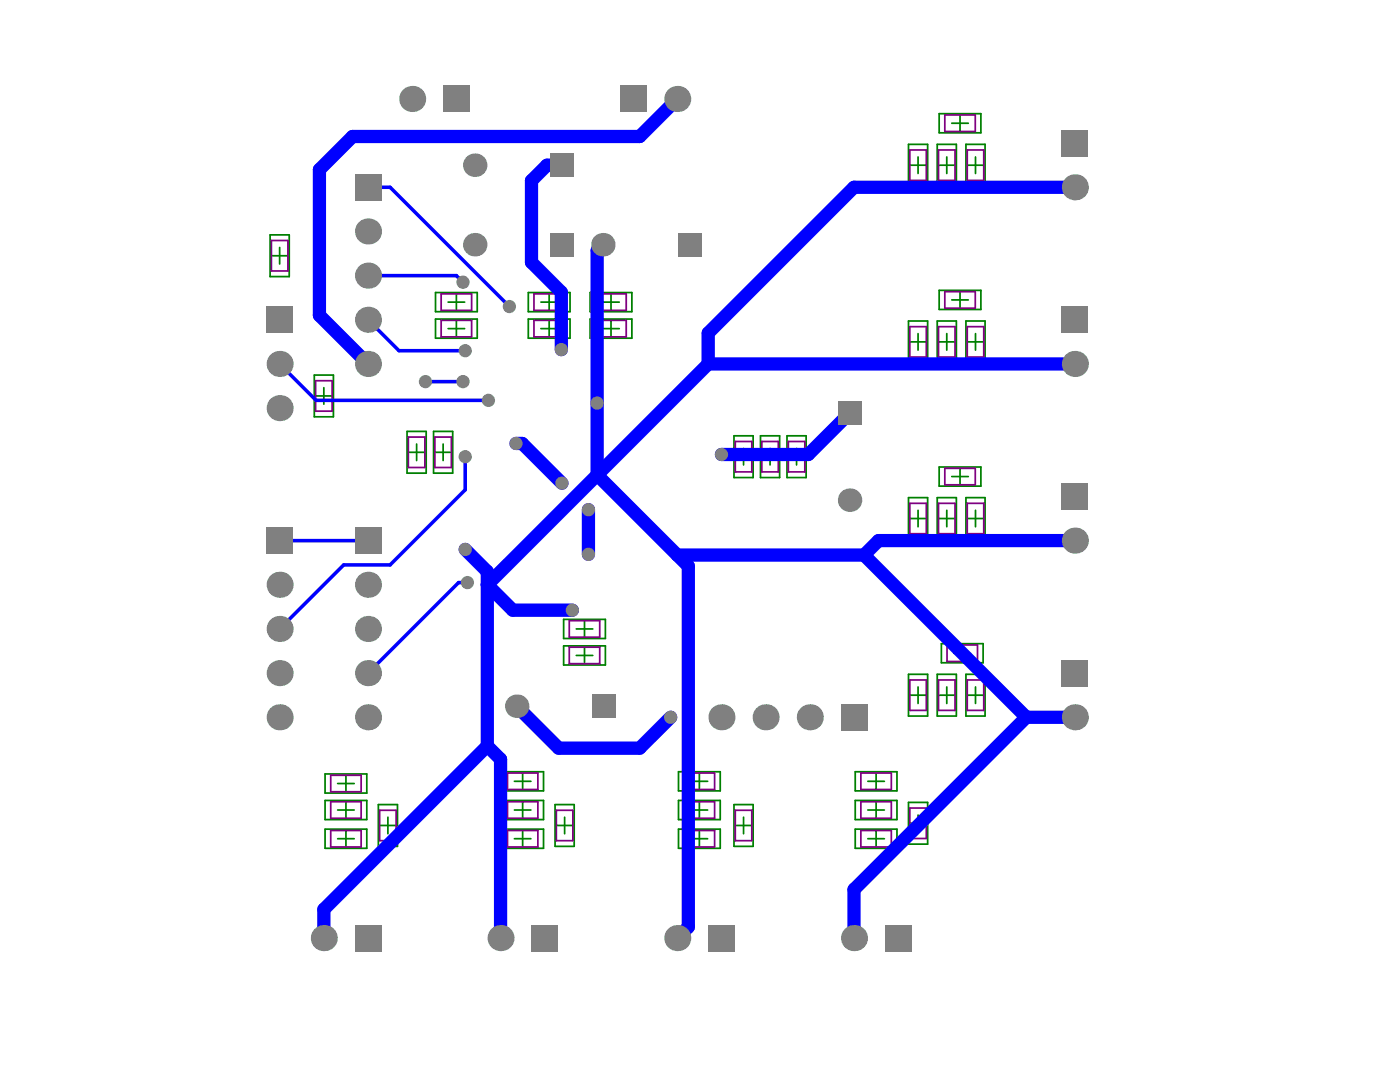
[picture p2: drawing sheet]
<svg xmlns="http://www.w3.org/2000/svg" width="279mm" height="216mm" viewBox="0 0 279 216" stroke-linecap="round" stroke-linejoin="round" font-family="sans-serif">
<g fill="none" stroke="#008000" stroke-width=".35">
<path d="M181.3 28.8h3.8v8.3h-3.8zM181.6 33h3.3M183.2 31.3v3.3M187 28.8h3.9v8.3h-3.9zM187.3 33h3.3M187.4 22.7h8.4v3.8h-8.4zM189 31.3v3.3M189.9 24.6h3.3M191.6 22.9v3.3M192.8 28.8h3.8v8.3h-3.8zM193 33h3.3M194.7 31.3v3.3"/>
<path d="M53.9 46.9h3.8v8.3h-3.8zM54.2 51h3.3M55.8 49.4v3.3M86.9 58.4h8.3v3.8h-8.3zM91.1 58.6v3.3M105.4 58.4h8.4v3.8h-8.4zM109.6 58.6v3.3M117.8 58.4h8.3v3.8h-8.3zM121.9 58.6v3.3M187.4 57.9h8.4v3.9h-8.4zM189.9 59.8h3.3M191.6 58.2v3.3"/>
<path d="M62.7 74.8h3.8v8.4h-3.8zM63 79h3.3M64.6 77.4v3.3M86.9 63.7h8.3v3.8h-8.3zM89.4 65.6h3.3M89.4 60.3h3.3M91.1 63.9v3.3M105.4 63.7h8.4v3.8h-8.4zM107.9 65.6h3.3M107.9 60.3h3.3M109.6 63.9v3.3M117.8 63.7h8.3v3.8h-8.3z"/>
<path d="M120.3 65.6h3.3M120.3 60.3h3.3M121.9 63.9v3.3M181.3 64.1h3.8v8.3h-3.8zM181.6 68.2h3.3M183.2 66.6v3.3M187 64.1h3.9v8.3h-3.9zM187.3 68.2h3.3M189 66.6v3.3M192.8 64.1h3.8v8.3h-3.8zM193 68.2h3.3M194.7 66.6v3.3"/>
<path d="M81.2 86.1h3.9v8.3h-3.9zM81.5 90.2h3.3M83.1 88.6v3.3M86.5 86.1h3.8v8.3h-3.8zM86.8 90.2h3.3M88.4 88.6v3.3M146.5 87h3.8v8.3h-3.8zM146.7 91.1h3.3M148.4 89.5v3.3M151.8 87h3.8v8.3h-3.8zM152 91.1h3.3M153.7 89.5v3.3"/>
<path d="M157.1 87h3.8v8.3h-3.8zM157.3 91.1h3.3M159 89.5v3.3M181.3 99.3h3.8v8.3h-3.8zM187 99.3h3.9v8.3h-3.9zM187.4 93.2h8.4v3.8h-8.4zM189.9 95.1h3.3M191.6 93.4v3.3M192.8 99.3h3.8v8.3h-3.8zM181.6 103.5h3.3M183.2 101.8v3.3M187.3 103.5h3.3"/>
<path d="M189 101.8v3.3M193 103.5h3.3M194.7 101.8v3.3M112.5 123.6h8.3v3.8h-8.3zM112.5 128.9h8.3v3.8h-8.3zM115 130.8h3.3M115 125.5h3.3M116.7 123.8v3.3M116.7 129.1v3.3M181.3 134.6h3.8v8.3h-3.8zM181.6 138.7h3.3M183.2 137.1v3.3"/>
<path d="M187 134.6h3.9v8.3h-3.9zM187.3 138.7h3.3M187.9 128.4h8.3v3.9h-8.3zM189 137.1v3.3M190.4 130.3h3.3M192 128.7v3.3M192.8 134.6h3.8v8.3h-3.8zM193 138.7h3.3M194.7 137.1v3.3M64.9 154.4h8.3v3.8h-8.3zM64.9 159.7h8.3v3.8h-8.3zM67.4 156.3h3.3"/>
<path d="M69 154.7v3.3M69 160v3.3M100.1 154h8.4v3.8h-8.4zM100.1 159.7h8.4v3.8h-8.4zM102.7 155.9h3.3M104.3 154.3v3.2M104.3 160v3.3M135.4 154h8.3v3.8h-8.3zM135.4 159.7h8.3v3.8h-8.3zM137.9 155.9h3.3M139.6 154.3v3.2M139.6 160v3.3"/>
<path d="M170.7 154h8.3v3.8h-8.3zM170.7 159.7h8.3v3.8h-8.3zM173.2 155.9h3.3M174.8 154.3v3.2M174.8 160v3.3M64.9 165.4h8.3v3.9h-8.3zM67.4 167.4h3.3M67.4 161.6h3.3M69 165.7v3.3M75.5 160.6h3.8v8.3h-3.8zM75.8 164.7h3.3M77.4 163.1v3.3"/>
<path d="M100.1 165.4h8.4v3.9h-8.4zM102.7 167.4h3.3M102.7 161.6h3.3M104.3 165.7v3.3M110.8 160.6h3.8v8.3h-3.8zM111 164.7h3.3M112.7 163.1v3.3M135.4 165.4h8.3v3.9h-8.3zM137.9 167.4h3.3M137.9 161.6h3.3M139.6 165.7v3.3M146.5 160.6h3.8v8.3h-3.8z"/>
<path d="M146.7 164.7h3.3M148.4 163.1v3.3M170.7 165.4h8.3v3.9h-8.3zM173.2 167.4h3.3M173.2 161.6h3.3M174.8 165.7v3.3M181.3 160.1h3.8v8.3h-3.8zM181.6 164.3h3.3M183.2 162.6v3.3"/>
</g>
<g fill="none" stroke="#800080" stroke-width=".35">
<path d="M181.6 29.9h3.3v6.1h-3.3zM187.3 29.9h3.3v6.1h-3.3zM188.6 22.9h6v3.3h-6zM193 29.9h3.3v6.1h-3.3zM54.2 48h3.3v6.1h-3.3zM88 58.6h6.1v3.3h-6.1zM106.6 58.6h6v3.3h-6zM118.9 58.6h6.1v3.3h-6.1zM188.6 58.2h6v3.3h-6zM63 76h3.3v6h-3.3zM88 63.9h6.1v3.3h-6.1zM106.6 63.9h6v3.3h-6z"/>
<path d="M118.9 63.9h6.1v3.3h-6.1zM181.6 65.2h3.3v6.1h-3.3zM187.3 65.2h3.3v6.1h-3.3zM193 65.2h3.3v6.1h-3.3zM81.5 87.2h3.3v6.1h-3.3zM86.8 87.2h3.3v6.1h-3.3zM146.7 88.1h3.3v6.1h-3.3zM152 88.1h3.3v6.1h-3.3zM157.3 88.1h3.3v6.1h-3.3zM188.6 93.4h6v3.3h-6zM181.6 100.4h3.3v6.1h-3.3zM187.3 100.4h3.3v6.1h-3.3z"/>
<path d="M193 100.4h3.3v6.1h-3.3zM113.6 123.8h6.1v3.3h-6.1zM113.6 129.1h6.1v3.3h-6.1zM181.6 135.7h3.3v6.1h-3.3zM187.3 135.7h3.3v6.1h-3.3zM189 128.7h6.1v3.3h-6.1zM193 135.7h3.3v6.1h-3.3zM66 154.7h6.1v3.3h-6.1zM66 160h6.1v3.3h-6.1zM101.3 154.3h6v3.2h-6zM101.3 160h6v3.3h-6zM136.5 154.3h6.1v3.2h-6.1z"/>
<path d="M136.5 160h6.1v3.3h-6.1zM171.8 154.3h6.1v3.2h-6.1zM171.8 160h6.1v3.3h-6.1zM66 165.7h6.1v3.3h-6.1zM75.8 161.7h3.3v6h-3.3zM101.3 165.7h6v3.3h-6zM111 161.7h3.3v6h-3.3zM136.5 165.7h6.1v3.3h-6.1zM146.7 161.7h3.3v6h-3.3zM171.8 165.7h6.1v3.3h-6.1zM181.6 161.2h3.3v6.1h-3.3z"/>
</g>
<path d="M73.4 37.4h4.5l23.8 23.8M73.4 55h17.7l1.3 1.3M55.8 72.6l7.3 7.3h34.4M73.4 63.8l6.2 6.2h13.2M84.9 76.1h7.5M92.8 91.1v6.6l-14.9 15h-9.3l-12.8 12.8M55.8 107.9h17.6M93.3 116.2h-1.8l-18.1 18.1" fill="none" stroke="#00f" stroke-width=".71"/>
<g fill="none" stroke="#00f" stroke-width="2.6">
<path d="M135.2 19.7l-7.5 7.5h-57.3l-6.7 6.6v29.1l9.7 9.7M112.1 33h-2.9l-3.1 3v16.4l5.9 5.9v11.5M214.5 37.4h-44.1l-29.1 29.1v6.1M120.3 48.8l-1.1 1.2v44.8l18.2 18.2v72l-2.2 2.2M141.3 72.6l-44 44.1 5 5.1h11.9M141.3 72.6h73.2M103 88.5h1.2l7.9 7.9M169.6 82.5l-8.3 8.2h-17.3M92.8 109.6l4.5 4.4v34.9M117.4 101.7v8.9M135.2 110.8h37.2M172.4 110.8l32.4 32.3"/>
<path d="M214.5 107.9h-39.2l-2.9 2.9M97.3 148.9l2.6 2.6v35.7M97.3 148.9l-32.7 32.6v5.7M103.1 140.9l8.4 8.4h16.2l6.1-6.2M204.8 143.1h9.7M204.8 143.1l-34.4 34.4v9.7"/>
</g>
<g fill="#808080">
<circle cx="93.3" cy="116.2" r="1.32"/>
<circle cx="92.8" cy="109.6" r="1.32"/>
<circle cx="114.2" cy="121.8" r="1.32"/>
<circle cx="84.9" cy="76.1" r="1.32"/>
<circle cx="92.8" cy="70" r="1.32"/>
<circle cx="92.4" cy="56.3" r="1.32"/>
<circle cx="101.7" cy="61.2" r="1.32"/>
<circle cx="92.4" cy="76.1" r="1.32"/>
<circle cx="97.5" cy="79.9" r="1.32"/>
<circle cx="92.8" cy="91.1" r="1.32"/>
<circle cx="112.1" cy="96.4" r="1.32"/>
<circle cx="117.4" cy="101.7" r="1.32"/>
<circle cx="133.8" cy="143.1" r="1.32"/>
<circle cx="117.4" cy="110.6" r="1.32"/>
<circle cx="103" cy="88.5" r="1.32"/>
<circle cx="144" cy="90.7" r="1.32"/>
<circle cx="112" cy="69.8" r="1.32"/>
<circle cx="119.2" cy="80.4" r="1.32"/>
<circle cx="152.8" cy="143.1" r="2.6"/>
<circle cx="82.3" cy="19.7" r="2.6"/>
<circle cx="103.1" cy="140.9" r="2.34"/>
<circle cx="55.8" cy="143.1" r="2.6"/>
<circle cx="55.8" cy="72.6" r="2.6"/>
<circle cx="73.4" cy="143.1" r="2.6"/>
<circle cx="73.4" cy="72.6" r="2.6"/>
<circle cx="161.6" cy="143.1" r="2.6"/>
<circle cx="214.5" cy="143.1" r="2.6"/>
<circle cx="214.5" cy="107.9" r="2.6"/>
<circle cx="214.5" cy="72.6" r="2.6"/>
<circle cx="214.5" cy="37.4" r="2.6"/>
<circle cx="55.8" cy="125.5" r="2.6"/>
<circle cx="55.8" cy="134.3" r="2.6"/>
<circle cx="55.8" cy="81.4" r="2.6"/>
<circle cx="64.6" cy="187.2" r="2.6"/>
<circle cx="73.4" cy="134.3" r="2.6"/>
<circle cx="73.4" cy="125.5" r="2.6"/>
<circle cx="73.4" cy="63.8" r="2.6"/>
<circle cx="73.4" cy="55" r="2.6"/>
<circle cx="73.4" cy="46.2" r="2.6"/>
<circle cx="99.9" cy="187.2" r="2.6"/>
<circle cx="94.7" cy="48.8" r="2.34"/>
<circle cx="135.2" cy="187.2" r="2.6"/>
<circle cx="120.3" cy="48.8" r="2.34"/>
<circle cx="135.2" cy="19.7" r="2.6"/>
<circle cx="170.4" cy="187.2" r="2.6"/>
<circle cx="169.6" cy="99.8" r="2.34"/>
<circle cx="55.8" cy="116.7" r="2.6"/>
<circle cx="73.4" cy="116.7" r="2.6"/>
<circle cx="94.7" cy="33" r="2.34"/>
<circle cx="144" cy="143.1" r="2.6"/>
</g>
<g fill="#808080">
<path d="M53.2 105.3h5.2v5.2h-5.2z" fill-rule="evenodd"/>
<path d="M70.8 105.3h5.3v5.2h-5.3z" fill-rule="evenodd"/>
<path d="M70.8 34.8h5.3v5.2h-5.3z" fill-rule="evenodd"/>
<path d="M167.8 140.5h5.2v5.2h-5.2z" fill-rule="evenodd"/>
<path d="M53.2 61.2h5.2v5.2h-5.2z" fill-rule="evenodd"/>
<path d="M70.8 184.6h5.3v5.2h-5.3z" fill-rule="evenodd"/>
<path d="M106.1 184.6h5.2v5.2h-5.2z" fill-rule="evenodd"/>
<path d="M109.8 46.5h4.6v4.7h-4.6z" fill-rule="evenodd"/>
<path d="M135.3 46.5h4.7v4.7h-4.7z" fill-rule="evenodd"/>
<path d="M123.7 17.1h5.3v5.2h-5.3z" fill-rule="evenodd"/>
<path d="M167.2 80.1h4.7v4.7h-4.7z" fill-rule="evenodd"/>
<path d="M176.6 184.6h5.3v5.2h-5.3z" fill-rule="evenodd"/>
<path d="M211.9 131.7h5.2v5.2h-5.2z" fill-rule="evenodd"/>
<path d="M211.9 96.5h5.2v5.2h-5.2z" fill-rule="evenodd"/>
<path d="M211.9 61.2h5.2v5.2h-5.2z" fill-rule="evenodd"/>
<path d="M109.8 30.6h4.6v4.7h-4.6z" fill-rule="evenodd"/>
<path d="M118.1 138.6h4.7v4.7h-4.7z" fill-rule="evenodd"/>
<path d="M211.9 26h5.2v5.2h-5.2z" fill-rule="evenodd"/>
<path d="M88.5 17.1h5.2v5.2h-5.2z" fill-rule="evenodd"/>
<path d="M141.4 184.6h5.2v5.2h-5.2z" fill-rule="evenodd"/>
</g>
</svg>
